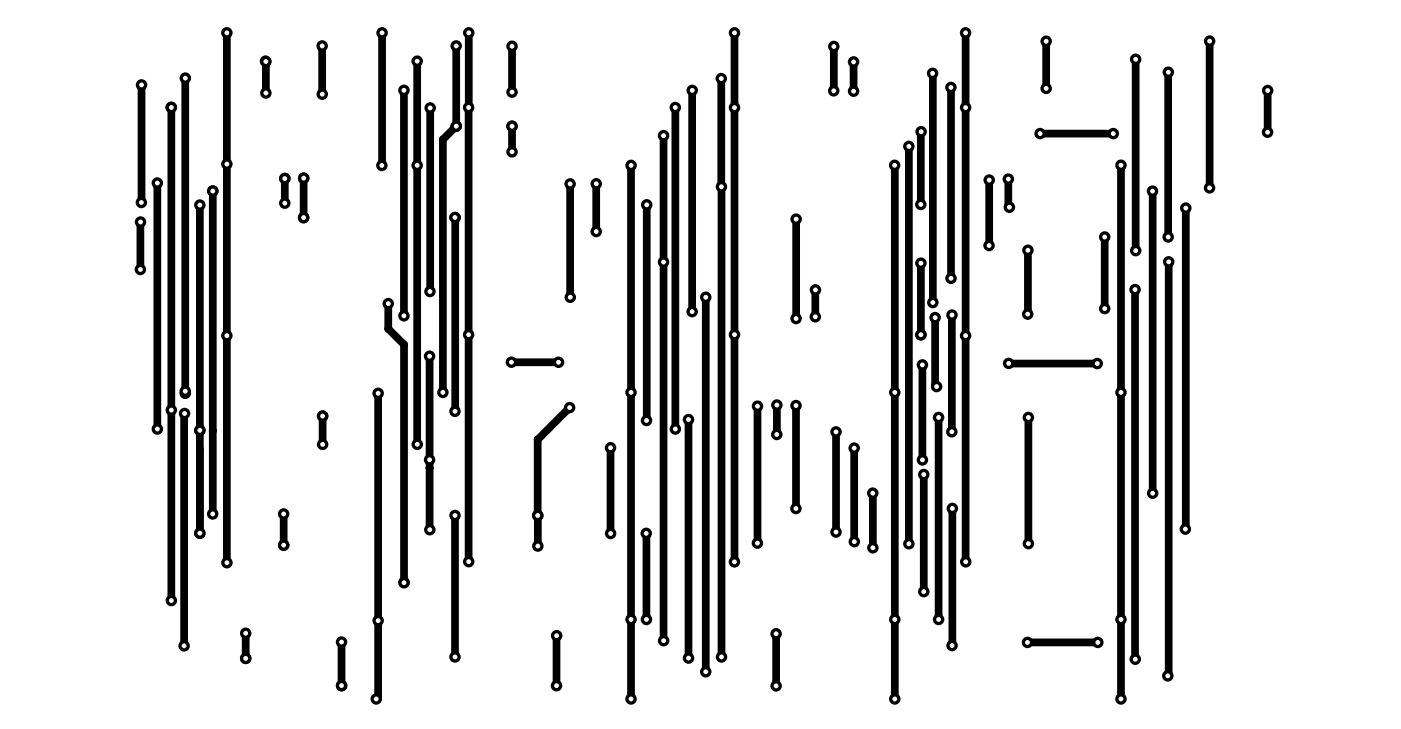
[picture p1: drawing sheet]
<svg xmlns="http://www.w3.org/2000/svg" width="185mm" height="96mm" viewBox="0 0 185 96" stroke-linecap="round" stroke-linejoin="round" font-family="sans-serif">
<g fill="none" stroke="#000" stroke-width="1">
<path d="M18.7 11.2v15.5M22.6 14.2v65.1M24.5 10.3v41.7M30 4.3v70M35.1 8.1v4.2M42.6 6.1v6.3M42.6 12.4h.1M50.5 4.3v17.6M53.4 11.9v29.8M55.1 8.1v50.6M56.9 14.3l-.1 24.2M60.3 16.7l-1.8 1.7v33.4"/>
<path d="M60.3 6.1v10.6M60.3 16.7h.1M62 4.3v69.9M67.7 6.1v6.1M67.7 16.7v3.4M87.7 17.9v66.7M89.3 14.2h.1M89.3 14.2v42.5M91.5 11.9v29.3M95.3 10.4l.1 14.3M97.1 4.3v69.9M110.2 6.1v5.9"/>
<path d="M110.2 12h.1M112.8 8.2v3.8M120.1 19.3v52.5M121.8 17.4l-.1 9.6M123.3 9.7v30.3M125.7 11.5v25.3M127.6 4.3l.1 69.9M137.5 17.6h9.7M138.3 5.4v6.3M150.1 7.8v25.3M154.4 9.6v21.7M154.4 9.5v.1"/>
<path d="M159.9 5.4v19.4M167.6 12v5.5M18.6 29.3v6.3M18.7 26.7h.1M20.8 24.2v32.5M26.4 27.1v43.3M28.1 25.2v42.7M28.1 25.2h.1M37.7 23.6l-.1 3.2M40.1 23.5v5.2M60.2 28.8l-.1 25.5M75.4 24.3v14.9"/>
<path d="M75.4 39.2v.1M78.8 24.3v6.3M83.4 21.9v70.4M83.4 21.8v.1M85.5 27.1v28.4M93.3 39.3v49.4M95.4 24.7h.1M95.4 24.7v62.1M105.2 28.9v13.2M107.8 38.3v3.5M118.3 21.8v.1M118.3 21.9v70.4"/>
<path d="M121.7 34.8v9.4M130.8 23.8l-.1 8.6M133.3 23.7v3.5l.1 .2M135.9 33.1v8.4M146 31.3v9.5M148.2 21.8v70.5M150 38.3l.1 48.8M152.4 25.2v40M154.5 34.6v54.6l-.1 .1M156.8 27.5l-.1 42.4M24.4 54.6l-.1 30.7M42.6 55v3.7"/>
<path d="M50 52v40.1l-.3 .2M51.3 40.1v3.3l2.1 2.1v31.4M55.1 58.7h.1M56.8 47.1v22.9M67.6 47.8v.1M67.6 47.9h6.2M75.3 53.8l-4.2 4.3v14M80.7 59.1v11.4M91 55.4v31.5M100.1 53.7v18M102.7 53.5v3.9M105.2 53.6v13.6"/>
<path d="M110.5 57.1v13.2M112.9 59.2v12.3M121.9 48.2v12.6M123.6 42v8.9l.2 .2M124.1 55.1v26.7M125.8 41.6v15.4M133.3 48h.1M133.4 48h11.6M135.9 55.1v16.7M26.4 70.4h.1M37.5 67.9v4.1M60.1 68.1v18.7"/>
<path d="M80.7 70.5h.1M85.4 70.5l.1 11.3M97.1 74.2h.1M105.2 67.2h.1M112.9 71.5v.1M115.4 65.1v7.3M122.1 62.7v15.5M125.9 67.2v18.1M32.5 83.7v3.3M45.1 84.8l.1 5.8M73.6 84v6.6M102.6 83.7v6.9"/>
<path d="M135.8 84.9h9.3"/>
</g>
<g fill="#000">
<circle cx="24.5" cy="10.3" r=".51"/>
<circle cx="35.1" cy="12.3" r=".51"/>
<circle cx="42.6" cy="12.4" r=".51"/>
<circle cx="53.4" cy="11.9" r=".51"/>
<circle cx="58.5" cy="18.4" r=".51"/>
<circle cx="62" cy="14.2" r=".51"/>
<circle cx="62" cy="4.3" r=".76"/>
<circle cx="87.7" cy="17.9" r=".51"/>
<circle cx="89.3" cy="14.2" r=".51"/>
<circle cx="91.5" cy="11.9" r=".51"/>
<circle cx="97.1" cy="14.3" r=".51"/>
<circle cx="110.2" cy="12" r=".51"/>
<circle cx="121.7" cy="17.4" r=".51"/>
<circle cx="123.3" cy="9.7" r=".51"/>
<circle cx="125.7" cy="11.6" r=".51"/>
<circle cx="127.6" cy="14.3" r=".51"/>
<circle cx="138.3" cy="5.5" r=".51"/>
<circle cx="154.4" cy="9.6" r=".51"/>
<circle cx="167.6" cy="17.5" r=".51"/>
<circle cx="18.6" cy="29.3" r=".51"/>
<circle cx="18.7" cy="26.7" r=".51"/>
<circle cx="50.5" cy="21.8" r=".51"/>
<circle cx="56.9" cy="38.5" r=".51"/>
<circle cx="67.7" cy="20" r=".51"/>
<circle cx="75.4" cy="39.2" r=".51"/>
<circle cx="78.8" cy="24.3" r=".51"/>
<circle cx="83.4" cy="21.9" r=".51"/>
<circle cx="95.3" cy="24.6" r=".51"/>
<circle cx="95.4" cy="24.7" r=".51"/>
<circle cx="107.8" cy="38.3" r=".51"/>
<circle cx="118.3" cy="21.9" r=".51"/>
<circle cx="121.7" cy="34.8" r=".51"/>
<circle cx="130.8" cy="32.4" r=".51"/>
<circle cx="133.3" cy="27.2" r=".51"/>
<circle cx="146" cy="31.3" r=".51"/>
<circle cx="148.2" cy="21.8" r=".51"/>
<circle cx="150.1" cy="33.1" r=".51"/>
<circle cx="152.4" cy="25.3" r=".51"/>
<circle cx="159.9" cy="24.8" r=".51"/>
<circle cx="24.3" cy="54.7" r=".51"/>
<circle cx="26.4" cy="59.3" r=".51"/>
<circle cx="28.1" cy="56.9" r=".51"/>
<circle cx="50" cy="52" r=".51"/>
<circle cx="51.3" cy="43.4" r=".51"/>
<circle cx="53.4" cy="45.5" r=".51"/>
<circle cx="55.1" cy="58.7" r=".51"/>
<circle cx="60.2" cy="54.3" r=".51"/>
<circle cx="61.9" cy="44.3" r=".51"/>
<circle cx="67.6" cy="47.9" r=".51"/>
<circle cx="71.1" cy="58.1" r=".51"/>
<circle cx="85.5" cy="55.5" r=".51"/>
<circle cx="97.1" cy="44.3" r=".51"/>
<circle cx="102.7" cy="57.4" r=".51"/>
<circle cx="105.2" cy="42.1" r=".51"/>
<circle cx="121.9" cy="48.2" r=".51"/>
<circle cx="123.6" cy="50.9" r=".51"/>
<circle cx="125.8" cy="41.6" r=".51"/>
<circle cx="133.4" cy="48" r=".51"/>
<circle cx="135.9" cy="41.5" r=".51"/>
<circle cx="26.4" cy="70.4" r=".51"/>
<circle cx="28.1" cy="67.9" r=".51"/>
<circle cx="30" cy="74.3" r=".51"/>
<circle cx="53.4" cy="76.9" r=".51"/>
<circle cx="56.8" cy="61.8" r=".51"/>
<circle cx="56.8" cy="69.9" r=".51"/>
<circle cx="60.1" cy="68.1" r=".51"/>
<circle cx="61.9" cy="74.2" r=".51"/>
<circle cx="71.1" cy="72.1" r=".51"/>
<circle cx="80.7" cy="70.5" r=".51"/>
<circle cx="85.5" cy="70.5" r=".51"/>
<circle cx="97.1" cy="74.2" r=".51"/>
<circle cx="100.1" cy="71.7" r=".51"/>
<circle cx="105.2" cy="67.2" r=".51"/>
<circle cx="112.9" cy="71.5" r=".51"/>
<circle cx="115.4" cy="65.2" r=".51"/>
<circle cx="127.6" cy="74.2" r=".51"/>
<circle cx="156.8" cy="69.8" r=".51"/>
<circle cx="50" cy="92.1" r=".51"/>
<circle cx="50" cy="92" r=".51"/>
<circle cx="50" cy="81.7" r=".51"/>
<circle cx="73.6" cy="84" r=".51"/>
<circle cx="87.7" cy="84.6" r=".51"/>
<circle cx="91" cy="86.9" r=".51"/>
<circle cx="93.3" cy="88.7" r=".51"/>
<circle cx="124.1" cy="81.8" r=".51"/>
<circle cx="125.9" cy="85.3" r=".51"/>
<circle cx="150" cy="87.1" r=".51"/>
<circle cx="154.5" cy="89.2" r=".51"/>
</g>
<g fill="#000">
<circle cx="35.1" cy="12.3" r=".51"/>
<circle cx="53.4" cy="11.9" r=".51"/>
<circle cx="87.7" cy="17.9" r=".51"/>
<circle cx="40.1" cy="28.7" r=".51"/>
<circle cx="78.8" cy="24.3" r=".51"/>
<circle cx="148.2" cy="21.8" r=".51"/>
<circle cx="42.6" cy="55" r=".51"/>
<circle cx="50" cy="52" r=".51"/>
<circle cx="121.9" cy="48.2" r=".51"/>
<circle cx="37.5" cy="72" r=".51"/>
<circle cx="53.4" cy="76.9" r=".51"/>
<circle cx="71.1" cy="72.1" r=".51"/>
<circle cx="32.5" cy="87" r=".51"/>
<circle cx="124.1" cy="81.8" r=".51"/>
</g>
<circle cx="62" cy="4.3" r=".32" fill="#fff"/>
<circle cx="28.1" cy="25.2" r=".76" fill="#000"/>
<circle cx="28.1" cy="25.2" r=".32" fill="#fff"/>
<circle cx="26.4" cy="70.5" r=".76" fill="#000"/>
<circle cx="26.4" cy="70.4" r=".32" fill="#fff"/>
<circle cx="83.4" cy="92.3" r=".76" fill="#000"/>
<circle cx="83.4" cy="92.3" r=".32" fill="#fff"/>
<circle cx="61.9" cy="14.2" r=".76" fill="#000"/>
<circle cx="61.9" cy="14.2" r=".32" fill="#fff"/>
<circle cx="62" cy="74.2" r=".76" fill="#000"/>
<circle cx="62" cy="74.2" r=".32" fill="#fff"/>
<circle cx="61.9" cy="44.2" r=".76" fill="#000"/>
<circle cx="61.9" cy="44.2" r=".32" fill="#fff"/>
<circle cx="83.4" cy="21.9" r=".76" fill="#000"/>
<circle cx="83.4" cy="21.8" r=".32" fill="#fff"/>
<circle cx="83.4" cy="51.8" r=".76" fill="#000"/>
<circle cx="83.4" cy="51.8" r=".32" fill="#fff"/>
<circle cx="83.4" cy="81.8" r=".76" fill="#000"/>
<circle cx="83.4" cy="81.8" r=".32" fill="#fff"/>
<circle cx="118.3" cy="92.3" r=".76" fill="#000"/>
<circle cx="118.3" cy="92.3" r=".32" fill="#fff"/>
<circle cx="118.3" cy="21.8" r=".76" fill="#000"/>
<circle cx="118.3" cy="21.8" r=".32" fill="#fff"/>
<circle cx="118.3" cy="51.8" r=".76" fill="#000"/>
<circle cx="118.3" cy="51.8" r=".32" fill="#fff"/>
<circle cx="118.3" cy="81.8" r=".76" fill="#000"/>
<circle cx="118.3" cy="81.8" r=".32" fill="#fff"/>
<circle cx="148.2" cy="92.3" r=".76" fill="#000"/>
<circle cx="148.2" cy="92.3" r=".32" fill="#fff"/>
<circle cx="148.2" cy="21.8" r=".76" fill="#000"/>
<circle cx="148.2" cy="21.8" r=".32" fill="#fff"/>
<circle cx="148.2" cy="51.8" r=".76" fill="#000"/>
<circle cx="148.2" cy="51.8" r=".32" fill="#fff"/>
<circle cx="148.2" cy="81.8" r=".76" fill="#000"/>
<circle cx="148.2" cy="81.8" r=".32" fill="#fff"/>
<circle cx="97.1" cy="4.3" r=".76" fill="#000"/>
<circle cx="97.1" cy="4.3" r=".32" fill="#fff"/>
<circle cx="97.1" cy="74.2" r=".76" fill="#000"/>
<circle cx="97.1" cy="74.2" r=".32" fill="#fff"/>
<circle cx="97.1" cy="44.2" r=".76" fill="#000"/>
<circle cx="97.1" cy="44.2" r=".32" fill="#fff"/>
<circle cx="97.1" cy="14.2" r=".76" fill="#000"/>
<circle cx="97.1" cy="14.2" r=".32" fill="#fff"/>
<circle cx="127.6" cy="4.3" r=".76" fill="#000"/>
<circle cx="127.6" cy="4.3" r=".32" fill="#fff"/>
<circle cx="127.7" cy="74.2" r=".76" fill="#000"/>
<circle cx="127.7" cy="74.2" r=".32" fill="#fff"/>
<circle cx="127.6" cy="44.3" r=".76" fill="#000"/>
<circle cx="127.6" cy="44.3" r=".32" fill="#fff"/>
<circle cx="127.6" cy="14.2" r=".76" fill="#000"/>
<circle cx="127.6" cy="14.2" r=".32" fill="#fff"/>
<circle cx="24.5" cy="52" r=".76" fill="#000"/>
<circle cx="24.5" cy="52" r=".32" fill="#fff"/>
<circle cx="45.2" cy="90.6" r=".76" fill="#000"/>
<circle cx="45.2" cy="90.6" r=".32" fill="#fff"/>
<circle cx="73.6" cy="90.6" r=".76" fill="#000"/>
<circle cx="73.6" cy="90.6" r=".32" fill="#fff"/>
<circle cx="73.6" cy="84" r=".76" fill="#000"/>
<circle cx="73.6" cy="84" r=".32" fill="#fff"/>
<circle cx="26.4" cy="56.8" r=".76" fill="#000"/>
<circle cx="26.4" cy="56.8" r=".32" fill="#fff"/>
<circle cx="42.6" cy="55" r=".76" fill="#000"/>
<circle cx="42.6" cy="55" r=".32" fill="#fff"/>
<circle cx="35.1" cy="8.1" r=".76" fill="#000"/>
<circle cx="35.1" cy="8.1" r=".32" fill="#fff"/>
<circle cx="85.5" cy="27.1" r=".76" fill="#000"/>
<circle cx="85.5" cy="27.1" r=".32" fill="#fff"/>
<circle cx="112.8" cy="8.2" r=".76" fill="#000"/>
<circle cx="112.8" cy="8.2" r=".32" fill="#fff"/>
<circle cx="112.8" cy="12.1" r=".76" fill="#000"/>
<circle cx="112.8" cy="12" r=".32" fill="#fff"/>
<circle cx="95.3" cy="10.4" r=".76" fill="#000"/>
<circle cx="95.3" cy="10.4" r=".32" fill="#fff"/>
<circle cx="85.5" cy="55.6" r=".76" fill="#000"/>
<circle cx="85.5" cy="55.5" r=".32" fill="#fff"/>
<circle cx="78.8" cy="30.6" r=".76" fill="#000"/>
<circle cx="78.8" cy="30.6" r=".32" fill="#fff"/>
<circle cx="78.8" cy="24.3" r=".76" fill="#000"/>
<circle cx="78.8" cy="24.3" r=".32" fill="#fff"/>
<circle cx="120.1" cy="71.8" r=".76" fill="#000"/>
<circle cx="120.1" cy="71.8" r=".32" fill="#fff"/>
<circle cx="120.1" cy="19.3" r=".76" fill="#000"/>
<circle cx="120.1" cy="19.3" r=".32" fill="#fff"/>
<circle cx="130.7" cy="32.4" r=".76" fill="#000"/>
<circle cx="130.7" cy="32.4" r=".32" fill="#fff"/>
<circle cx="130.8" cy="23.8" r=".76" fill="#000"/>
<circle cx="130.8" cy="23.8" r=".32" fill="#fff"/>
<circle cx="60.3" cy="6.1" r=".76" fill="#000"/>
<circle cx="60.3" cy="6.1" r=".32" fill="#fff"/>
<circle cx="60.3" cy="16.7" r=".76" fill="#000"/>
<circle cx="60.3" cy="16.7" r=".32" fill="#fff"/>
<circle cx="60.2" cy="28.8" r=".76" fill="#000"/>
<circle cx="60.2" cy="28.8" r=".32" fill="#fff"/>
<circle cx="60.1" cy="54.3" r=".76" fill="#000"/>
<circle cx="60.1" cy="54.3" r=".32" fill="#fff"/>
<circle cx="87.7" cy="34.6" r=".76" fill="#000"/>
<circle cx="87.7" cy="34.6" r=".32" fill="#fff"/>
<circle cx="87.7" cy="17.9" r=".76" fill="#000"/>
<circle cx="87.7" cy="17.9" r=".32" fill="#fff"/>
<circle cx="87.7" cy="84.6" r=".76" fill="#000"/>
<circle cx="87.7" cy="84.6" r=".32" fill="#fff"/>
<circle cx="60.1" cy="68.1" r=".76" fill="#000"/>
<circle cx="60.1" cy="68.1" r=".32" fill="#fff"/>
<circle cx="71.1" cy="68.1" r=".76" fill="#000"/>
<circle cx="71.1" cy="68.1" r=".32" fill="#fff"/>
<circle cx="71.1" cy="72.1" r=".76" fill="#000"/>
<circle cx="71.1" cy="72.1" r=".32" fill="#fff"/>
<circle cx="71.1" cy="68.1" r=".76" fill="#000"/>
<circle cx="71.1" cy="68.1" r=".32" fill="#fff"/>
<circle cx="75.3" cy="53.9" r=".76" fill="#000"/>
<circle cx="75.3" cy="53.8" r=".32" fill="#fff"/>
<circle cx="73.8" cy="47.9" r=".76" fill="#000"/>
<circle cx="73.8" cy="47.9" r=".32" fill="#fff"/>
<circle cx="67.6" cy="47.9" r=".76" fill="#000"/>
<circle cx="67.6" cy="47.8" r=".32" fill="#fff"/>
<circle cx="55.1" cy="8.1" r=".76" fill="#000"/>
<circle cx="55.1" cy="8.1" r=".32" fill="#fff"/>
<circle cx="55.2" cy="58.7" r=".76" fill="#000"/>
<circle cx="55.2" cy="58.7" r=".32" fill="#fff"/>
<circle cx="56.8" cy="47.1" r=".76" fill="#000"/>
<circle cx="56.8" cy="47.1" r=".32" fill="#fff"/>
<circle cx="56.8" cy="70" r=".76" fill="#000"/>
<circle cx="56.8" cy="70" r=".32" fill="#fff"/>
<circle cx="102.6" cy="90.6" r=".76" fill="#000"/>
<circle cx="102.6" cy="90.6" r=".32" fill="#fff"/>
<circle cx="102.6" cy="83.7" r=".76" fill="#000"/>
<circle cx="102.6" cy="83.7" r=".32" fill="#fff"/>
<circle cx="85.5" cy="81.8" r=".76" fill="#000"/>
<circle cx="85.5" cy="81.8" r=".32" fill="#fff"/>
<circle cx="85.4" cy="70.5" r=".76" fill="#000"/>
<circle cx="85.4" cy="70.5" r=".32" fill="#fff"/>
<circle cx="105.2" cy="29" r=".76" fill="#000"/>
<circle cx="105.2" cy="28.9" r=".32" fill="#fff"/>
<circle cx="105.2" cy="42.1" r=".76" fill="#000"/>
<circle cx="105.2" cy="42.1" r=".32" fill="#fff"/>
<circle cx="67.7" cy="12.2" r=".76" fill="#000"/>
<circle cx="67.7" cy="12.2" r=".32" fill="#fff"/>
<circle cx="67.7" cy="6.1" r=".76" fill="#000"/>
<circle cx="67.7" cy="6.1" r=".32" fill="#fff"/>
<circle cx="110.2" cy="6.1" r=".76" fill="#000"/>
<circle cx="110.2" cy="6.1" r=".32" fill="#fff"/>
<circle cx="110.2" cy="12" r=".76" fill="#000"/>
<circle cx="110.2" cy="12" r=".32" fill="#fff"/>
<circle cx="58.5" cy="51.8" r=".76" fill="#000"/>
<circle cx="58.5" cy="51.8" r=".32" fill="#fff"/>
<circle cx="112.9" cy="59.2" r=".76" fill="#000"/>
<circle cx="112.9" cy="59.2" r=".32" fill="#fff"/>
<circle cx="112.9" cy="71.6" r=".76" fill="#000"/>
<circle cx="112.9" cy="71.6" r=".32" fill="#fff"/>
<circle cx="53.4" cy="41.7" r=".76" fill="#000"/>
<circle cx="53.4" cy="41.7" r=".32" fill="#fff"/>
<circle cx="51.3" cy="40.1" r=".76" fill="#000"/>
<circle cx="51.3" cy="40.1" r=".32" fill="#fff"/>
<circle cx="53.4" cy="76.9" r=".76" fill="#000"/>
<circle cx="53.4" cy="76.9" r=".32" fill="#fff"/>
<circle cx="56.9" cy="14.3" r=".76" fill="#000"/>
<circle cx="56.9" cy="14.3" r=".32" fill="#fff"/>
<circle cx="56.8" cy="38.5" r=".76" fill="#000"/>
<circle cx="56.8" cy="38.5" r=".32" fill="#fff"/>
<circle cx="125.7" cy="36.8" r=".76" fill="#000"/>
<circle cx="125.7" cy="36.8" r=".32" fill="#fff"/>
<circle cx="125.7" cy="11.6" r=".76" fill="#000"/>
<circle cx="125.7" cy="11.5" r=".32" fill="#fff"/>
<circle cx="91" cy="55.4" r=".76" fill="#000"/>
<circle cx="91" cy="55.4" r=".32" fill="#fff"/>
<circle cx="91" cy="86.9" r=".76" fill="#000"/>
<circle cx="91" cy="86.9" r=".32" fill="#fff"/>
<circle cx="124.1" cy="55.2" r=".76" fill="#000"/>
<circle cx="124.1" cy="55.1" r=".32" fill="#fff"/>
<circle cx="124.1" cy="81.8" r=".76" fill="#000"/>
<circle cx="124.1" cy="81.8" r=".32" fill="#fff"/>
<circle cx="91.5" cy="41.2" r=".76" fill="#000"/>
<circle cx="91.5" cy="41.2" r=".32" fill="#fff"/>
<circle cx="91.5" cy="11.9" r=".76" fill="#000"/>
<circle cx="91.5" cy="11.9" r=".32" fill="#fff"/>
<circle cx="75.4" cy="24.3" r=".76" fill="#000"/>
<circle cx="75.4" cy="24.3" r=".32" fill="#fff"/>
<circle cx="75.4" cy="39.3" r=".76" fill="#000"/>
<circle cx="75.4" cy="39.3" r=".32" fill="#fff"/>
<circle cx="93.3" cy="39.3" r=".76" fill="#000"/>
<circle cx="93.3" cy="39.3" r=".32" fill="#fff"/>
<circle cx="93.3" cy="88.8" r=".76" fill="#000"/>
<circle cx="93.3" cy="88.7" r=".32" fill="#fff"/>
<circle cx="95.4" cy="24.7" r=".76" fill="#000"/>
<circle cx="95.4" cy="24.7" r=".32" fill="#fff"/>
<circle cx="56.8" cy="60.7" r=".76" fill="#000"/>
<circle cx="56.8" cy="60.7" r=".32" fill="#fff"/>
<circle cx="121.9" cy="60.8" r=".76" fill="#000"/>
<circle cx="121.9" cy="60.8" r=".32" fill="#fff"/>
<circle cx="121.9" cy="48.2" r=".76" fill="#000"/>
<circle cx="121.9" cy="48.2" r=".32" fill="#fff"/>
<circle cx="123.3" cy="40" r=".76" fill="#000"/>
<circle cx="123.3" cy="40" r=".32" fill="#fff"/>
<circle cx="123.3" cy="9.7" r=".76" fill="#000"/>
<circle cx="123.3" cy="9.7" r=".32" fill="#fff"/>
<circle cx="110.5" cy="70.3" r=".76" fill="#000"/>
<circle cx="110.5" cy="70.3" r=".32" fill="#fff"/>
<circle cx="110.5" cy="57.1" r=".76" fill="#000"/>
<circle cx="110.5" cy="57.1" r=".32" fill="#fff"/>
<circle cx="125.8" cy="57" r=".76" fill="#000"/>
<circle cx="125.8" cy="57" r=".32" fill="#fff"/>
<circle cx="125.8" cy="41.6" r=".76" fill="#000"/>
<circle cx="125.8" cy="41.6" r=".32" fill="#fff"/>
<circle cx="107.8" cy="41.9" r=".76" fill="#000"/>
<circle cx="107.8" cy="41.8" r=".32" fill="#fff"/>
<circle cx="107.8" cy="38.3" r=".76" fill="#000"/>
<circle cx="107.8" cy="38.3" r=".32" fill="#fff"/>
<circle cx="150" cy="38.3" r=".76" fill="#000"/>
<circle cx="150" cy="38.3" r=".32" fill="#fff"/>
<circle cx="150.1" cy="87.1" r=".76" fill="#000"/>
<circle cx="150.1" cy="87.1" r=".32" fill="#fff"/>
<circle cx="122.1" cy="78.2" r=".76" fill="#000"/>
<circle cx="122.1" cy="78.2" r=".32" fill="#fff"/>
<circle cx="122.1" cy="62.7" r=".76" fill="#000"/>
<circle cx="122.1" cy="62.7" r=".32" fill="#fff"/>
<circle cx="123.8" cy="51.1" r=".76" fill="#000"/>
<circle cx="123.8" cy="51.1" r=".32" fill="#fff"/>
<circle cx="154.5" cy="34.6" r=".76" fill="#000"/>
<circle cx="154.5" cy="34.6" r=".32" fill="#fff"/>
<circle cx="154.4" cy="89.3" r=".76" fill="#000"/>
<circle cx="154.4" cy="89.3" r=".32" fill="#fff"/>
<circle cx="145" cy="48" r=".76" fill="#000"/>
<circle cx="145" cy="48" r=".32" fill="#fff"/>
<circle cx="133.3" cy="48" r=".76" fill="#000"/>
<circle cx="133.3" cy="48" r=".32" fill="#fff"/>
<circle cx="121.7" cy="27" r=".76" fill="#000"/>
<circle cx="121.7" cy="27" r=".32" fill="#fff"/>
<circle cx="121.8" cy="17.4" r=".76" fill="#000"/>
<circle cx="121.8" cy="17.4" r=".32" fill="#fff"/>
<circle cx="135.9" cy="71.8" r=".76" fill="#000"/>
<circle cx="135.9" cy="71.8" r=".32" fill="#fff"/>
<circle cx="135.9" cy="55.2" r=".76" fill="#000"/>
<circle cx="135.9" cy="55.1" r=".32" fill="#fff"/>
<circle cx="150.1" cy="7.8" r=".76" fill="#000"/>
<circle cx="150.1" cy="7.8" r=".32" fill="#fff"/>
<circle cx="150.1" cy="33.1" r=".76" fill="#000"/>
<circle cx="150.1" cy="33.1" r=".32" fill="#fff"/>
<circle cx="135.9" cy="33.1" r=".76" fill="#000"/>
<circle cx="135.9" cy="33.1" r=".32" fill="#fff"/>
<circle cx="135.9" cy="41.5" r=".76" fill="#000"/>
<circle cx="135.9" cy="41.5" r=".32" fill="#fff"/>
<circle cx="133.4" cy="27.4" r=".76" fill="#000"/>
<circle cx="133.4" cy="27.4" r=".32" fill="#fff"/>
<circle cx="156.8" cy="27.5" r=".76" fill="#000"/>
<circle cx="156.8" cy="27.5" r=".32" fill="#fff"/>
<circle cx="156.7" cy="69.9" r=".76" fill="#000"/>
<circle cx="156.7" cy="69.9" r=".32" fill="#fff"/>
<circle cx="146" cy="40.8" r=".76" fill="#000"/>
<circle cx="146" cy="40.8" r=".32" fill="#fff"/>
<circle cx="146" cy="31.3" r=".76" fill="#000"/>
<circle cx="146" cy="31.3" r=".32" fill="#fff"/>
<circle cx="154.4" cy="31.3" r=".76" fill="#000"/>
<circle cx="154.4" cy="31.3" r=".32" fill="#fff"/>
<circle cx="154.4" cy="9.5" r=".76" fill="#000"/>
<circle cx="154.4" cy="9.5" r=".32" fill="#fff"/>
<circle cx="135.8" cy="84.9" r=".76" fill="#000"/>
<circle cx="135.8" cy="84.9" r=".32" fill="#fff"/>
<circle cx="145.1" cy="84.9" r=".76" fill="#000"/>
<circle cx="145.1" cy="84.9" r=".32" fill="#fff"/>
<circle cx="138.3" cy="11.7" r=".76" fill="#000"/>
<circle cx="138.3" cy="11.7" r=".32" fill="#fff"/>
<circle cx="138.3" cy="5.5" r=".76" fill="#000"/>
<circle cx="138.3" cy="5.4" r=".32" fill="#fff"/>
<circle cx="159.9" cy="5.4" r=".76" fill="#000"/>
<circle cx="159.9" cy="5.4" r=".32" fill="#fff"/>
<circle cx="159.9" cy="24.8" r=".76" fill="#000"/>
<circle cx="159.9" cy="24.8" r=".32" fill="#fff"/>
<circle cx="167.6" cy="12" r=".76" fill="#000"/>
<circle cx="167.6" cy="12" r=".32" fill="#fff"/>
<circle cx="167.6" cy="17.5" r=".76" fill="#000"/>
<circle cx="167.6" cy="17.5" r=".32" fill="#fff"/>
<circle cx="137.5" cy="17.7" r=".76" fill="#000"/>
<circle cx="137.5" cy="17.6" r=".32" fill="#fff"/>
<circle cx="147.2" cy="17.7" r=".76" fill="#000"/>
<circle cx="147.2" cy="17.6" r=".32" fill="#fff"/>
<circle cx="22.6" cy="14.2" r=".76" fill="#000"/>
<circle cx="22.6" cy="14.2" r=".32" fill="#fff"/>
<circle cx="24.5" cy="51.7" r=".76" fill="#000"/>
<circle cx="24.5" cy="51.7" r=".32" fill="#fff"/>
<circle cx="20.8" cy="56.7" r=".76" fill="#000"/>
<circle cx="20.8" cy="56.7" r=".32" fill="#fff"/>
<circle cx="22.6" cy="54.2" r=".76" fill="#000"/>
<circle cx="22.6" cy="54.2" r=".32" fill="#fff"/>
<circle cx="24.4" cy="54.6" r=".76" fill="#000"/>
<circle cx="24.4" cy="54.6" r=".32" fill="#fff"/>
<circle cx="26.4" cy="56.9" r=".76" fill="#000"/>
<circle cx="26.4" cy="56.8" r=".32" fill="#fff"/>
<circle cx="26.4" cy="70.4" r=".76" fill="#000"/>
<circle cx="26.4" cy="70.4" r=".32" fill="#fff"/>
<circle cx="30" cy="74.3" r=".76" fill="#000"/>
<circle cx="30" cy="74.3" r=".32" fill="#fff"/>
<circle cx="22.6" cy="79.3" r=".76" fill="#000"/>
<circle cx="22.6" cy="79.3" r=".32" fill="#fff"/>
<circle cx="24.3" cy="85.3" r=".76" fill="#000"/>
<circle cx="24.3" cy="85.3" r=".32" fill="#fff"/>
<circle cx="32.5" cy="87" r=".76" fill="#000"/>
<circle cx="32.5" cy="87" r=".32" fill="#fff"/>
<circle cx="32.5" cy="87" r=".76" fill="#000"/>
<circle cx="32.5" cy="87" r=".32" fill="#fff"/>
<circle cx="32.5" cy="83.7" r=".76" fill="#000"/>
<circle cx="32.5" cy="83.7" r=".32" fill="#fff"/>
<circle cx="45.1" cy="84.8" r=".76" fill="#000"/>
<circle cx="45.1" cy="84.8" r=".32" fill="#fff"/>
<circle cx="45.1" cy="90.6" r=".76" fill="#000"/>
<circle cx="45.1" cy="90.6" r=".32" fill="#fff"/>
<circle cx="60.1" cy="86.8" r=".76" fill="#000"/>
<circle cx="60.1" cy="86.8" r=".32" fill="#fff"/>
<circle cx="53.4" cy="77" r=".76" fill="#000"/>
<circle cx="53.4" cy="77" r=".32" fill="#fff"/>
<circle cx="37.5" cy="72" r=".76" fill="#000"/>
<circle cx="37.5" cy="72" r=".32" fill="#fff"/>
<circle cx="28.1" cy="67.9" r=".76" fill="#000"/>
<circle cx="28.1" cy="67.9" r=".32" fill="#fff"/>
<circle cx="37.5" cy="67.9" r=".76" fill="#000"/>
<circle cx="37.5" cy="67.9" r=".32" fill="#fff"/>
<circle cx="37.5" cy="72" r=".76" fill="#000"/>
<circle cx="37.5" cy="72" r=".32" fill="#fff"/>
<circle cx="42.6" cy="55" r=".76" fill="#000"/>
<circle cx="42.6" cy="55" r=".32" fill="#fff"/>
<circle cx="42.6" cy="58.7" r=".76" fill="#000"/>
<circle cx="42.6" cy="58.7" r=".32" fill="#fff"/>
<circle cx="30" cy="44.3" r=".76" fill="#000"/>
<circle cx="30" cy="44.3" r=".32" fill="#fff"/>
<circle cx="18.6" cy="29.3" r=".76" fill="#000"/>
<circle cx="18.6" cy="29.3" r=".32" fill="#fff"/>
<circle cx="18.7" cy="26.8" r=".76" fill="#000"/>
<circle cx="18.7" cy="26.7" r=".32" fill="#fff"/>
<circle cx="20.8" cy="24.2" r=".76" fill="#000"/>
<circle cx="20.8" cy="24.2" r=".32" fill="#fff"/>
<circle cx="18.6" cy="35.6" r=".76" fill="#000"/>
<circle cx="18.6" cy="35.6" r=".32" fill="#fff"/>
<circle cx="22.6" cy="14.2" r=".76" fill="#000"/>
<circle cx="22.6" cy="14.2" r=".32" fill="#fff"/>
<circle cx="18.7" cy="11.2" r=".76" fill="#000"/>
<circle cx="18.7" cy="11.2" r=".32" fill="#fff"/>
<circle cx="24.5" cy="10.3" r=".76" fill="#000"/>
<circle cx="24.5" cy="10.3" r=".32" fill="#fff"/>
<circle cx="30" cy="4.3" r=".76" fill="#000"/>
<circle cx="30" cy="4.3" r=".32" fill="#fff"/>
<circle cx="35.1" cy="8.1" r=".76" fill="#000"/>
<circle cx="35.1" cy="8.1" r=".32" fill="#fff"/>
<circle cx="50.5" cy="4.3" r=".76" fill="#000"/>
<circle cx="50.5" cy="4.3" r=".32" fill="#fff"/>
<circle cx="53.4" cy="11.9" r=".76" fill="#000"/>
<circle cx="53.4" cy="11.9" r=".32" fill="#fff"/>
<circle cx="30" cy="21.7" r=".76" fill="#000"/>
<circle cx="30" cy="21.7" r=".32" fill="#fff"/>
<circle cx="28.1" cy="25.2" r=".76" fill="#000"/>
<circle cx="28.1" cy="25.2" r=".32" fill="#fff"/>
<circle cx="26.4" cy="27.1" r=".76" fill="#000"/>
<circle cx="26.4" cy="27.1" r=".32" fill="#fff"/>
<circle cx="37.7" cy="23.6" r=".76" fill="#000"/>
<circle cx="37.7" cy="23.6" r=".32" fill="#fff"/>
<circle cx="37.6" cy="23.6" r=".76" fill="#000"/>
<circle cx="37.6" cy="23.6" r=".32" fill="#fff"/>
<circle cx="37.6" cy="26.8" r=".76" fill="#000"/>
<circle cx="37.6" cy="26.8" r=".32" fill="#fff"/>
<circle cx="60.1" cy="28.7" r=".76" fill="#000"/>
<circle cx="60.1" cy="28.7" r=".32" fill="#fff"/>
<circle cx="40.1" cy="23.6" r=".76" fill="#000"/>
<circle cx="40.1" cy="23.5" r=".32" fill="#fff"/>
<circle cx="40.1" cy="28.8" r=".76" fill="#000"/>
<circle cx="40.1" cy="28.7" r=".32" fill="#fff"/>
<circle cx="40.1" cy="23.5" r=".76" fill="#000"/>
<circle cx="40.1" cy="23.5" r=".32" fill="#fff"/>
<circle cx="40.1" cy="28.8" r=".76" fill="#000"/>
<circle cx="40.1" cy="28.7" r=".32" fill="#fff"/>
<circle cx="50.5" cy="21.9" r=".76" fill="#000"/>
<circle cx="50.5" cy="21.9" r=".32" fill="#fff"/>
<circle cx="55.1" cy="21.8" r=".76" fill="#000"/>
<circle cx="55.1" cy="21.8" r=".32" fill="#fff"/>
<circle cx="60.3" cy="16.7" r=".76" fill="#000"/>
<circle cx="60.3" cy="16.7" r=".32" fill="#fff"/>
<circle cx="67.7" cy="16.7" r=".76" fill="#000"/>
<circle cx="67.7" cy="16.7" r=".32" fill="#fff"/>
<circle cx="67.7" cy="16.7" r=".76" fill="#000"/>
<circle cx="67.7" cy="16.7" r=".32" fill="#fff"/>
<circle cx="67.7" cy="20.1" r=".76" fill="#000"/>
<circle cx="67.7" cy="20.1" r=".32" fill="#fff"/>
<circle cx="80.7" cy="59.2" r=".76" fill="#000"/>
<circle cx="80.7" cy="59.1" r=".32" fill="#fff"/>
<circle cx="80.7" cy="70.5" r=".76" fill="#000"/>
<circle cx="80.7" cy="70.5" r=".32" fill="#fff"/>
<circle cx="100.1" cy="53.7" r=".76" fill="#000"/>
<circle cx="100.1" cy="53.7" r=".32" fill="#fff"/>
<circle cx="100.1" cy="71.8" r=".76" fill="#000"/>
<circle cx="100.1" cy="71.7" r=".32" fill="#fff"/>
<circle cx="102.7" cy="53.5" r=".76" fill="#000"/>
<circle cx="102.7" cy="53.5" r=".32" fill="#fff"/>
<circle cx="102.7" cy="57.4" r=".76" fill="#000"/>
<circle cx="102.7" cy="57.4" r=".32" fill="#fff"/>
<circle cx="89.3" cy="56.7" r=".76" fill="#000"/>
<circle cx="89.3" cy="56.7" r=".32" fill="#fff"/>
<circle cx="89.3" cy="14.2" r=".76" fill="#000"/>
<circle cx="89.3" cy="14.2" r=".32" fill="#fff"/>
<circle cx="105.2" cy="53.6" r=".76" fill="#000"/>
<circle cx="105.2" cy="53.6" r=".32" fill="#fff"/>
<circle cx="105.2" cy="67.2" r=".76" fill="#000"/>
<circle cx="105.2" cy="67.2" r=".32" fill="#fff"/>
<circle cx="125.9" cy="67.2" r=".76" fill="#000"/>
<circle cx="125.9" cy="67.2" r=".32" fill="#fff"/>
<circle cx="125.9" cy="85.3" r=".76" fill="#000"/>
<circle cx="125.9" cy="85.3" r=".32" fill="#fff"/>
<circle cx="123.6" cy="42" r=".76" fill="#000"/>
<circle cx="123.6" cy="42" r=".32" fill="#fff"/>
<circle cx="121.7" cy="44.2" r=".76" fill="#000"/>
<circle cx="121.7" cy="44.2" r=".32" fill="#fff"/>
<circle cx="133.3" cy="23.7" r=".76" fill="#000"/>
<circle cx="133.3" cy="23.7" r=".32" fill="#fff"/>
<circle cx="95.4" cy="86.8" r=".76" fill="#000"/>
<circle cx="95.4" cy="86.8" r=".32" fill="#fff"/>
<circle cx="35.1" cy="12.3" r=".76" fill="#000"/>
<circle cx="35.1" cy="12.3" r=".32" fill="#fff"/>
<circle cx="42.6" cy="6.1" r=".76" fill="#000"/>
<circle cx="42.6" cy="6.1" r=".32" fill="#fff"/>
<circle cx="42.6" cy="12.4" r=".76" fill="#000"/>
<circle cx="42.6" cy="12.4" r=".32" fill="#fff"/>
<circle cx="115.4" cy="72.4" r=".76" fill="#000"/>
<circle cx="115.4" cy="72.4" r=".32" fill="#fff"/>
<circle cx="115.4" cy="65.2" r=".76" fill="#000"/>
<circle cx="115.4" cy="65.1" r=".32" fill="#fff"/>
<circle cx="152.4" cy="65.2" r=".76" fill="#000"/>
<circle cx="152.4" cy="65.2" r=".32" fill="#fff"/>
<circle cx="152.4" cy="25.3" r=".76" fill="#000"/>
<circle cx="152.4" cy="25.2" r=".32" fill="#fff"/>
<circle cx="49.7" cy="92.3" r=".76" fill="#000"/>
<circle cx="49.7" cy="92.3" r=".32" fill="#fff"/>
<circle cx="50" cy="52" r=".76" fill="#000"/>
<circle cx="50" cy="52" r=".32" fill="#fff"/>
<circle cx="50" cy="82" r=".76" fill="#000"/>
<circle cx="50" cy="82" r=".32" fill="#fff"/>
<circle cx="121.7" cy="44.2" r=".76" fill="#000"/>
<circle cx="121.7" cy="44.2" r=".32" fill="#fff"/>
<circle cx="121.7" cy="34.8" r=".76" fill="#000"/>
<circle cx="121.7" cy="34.8" r=".32" fill="#fff"/>
</svg>
